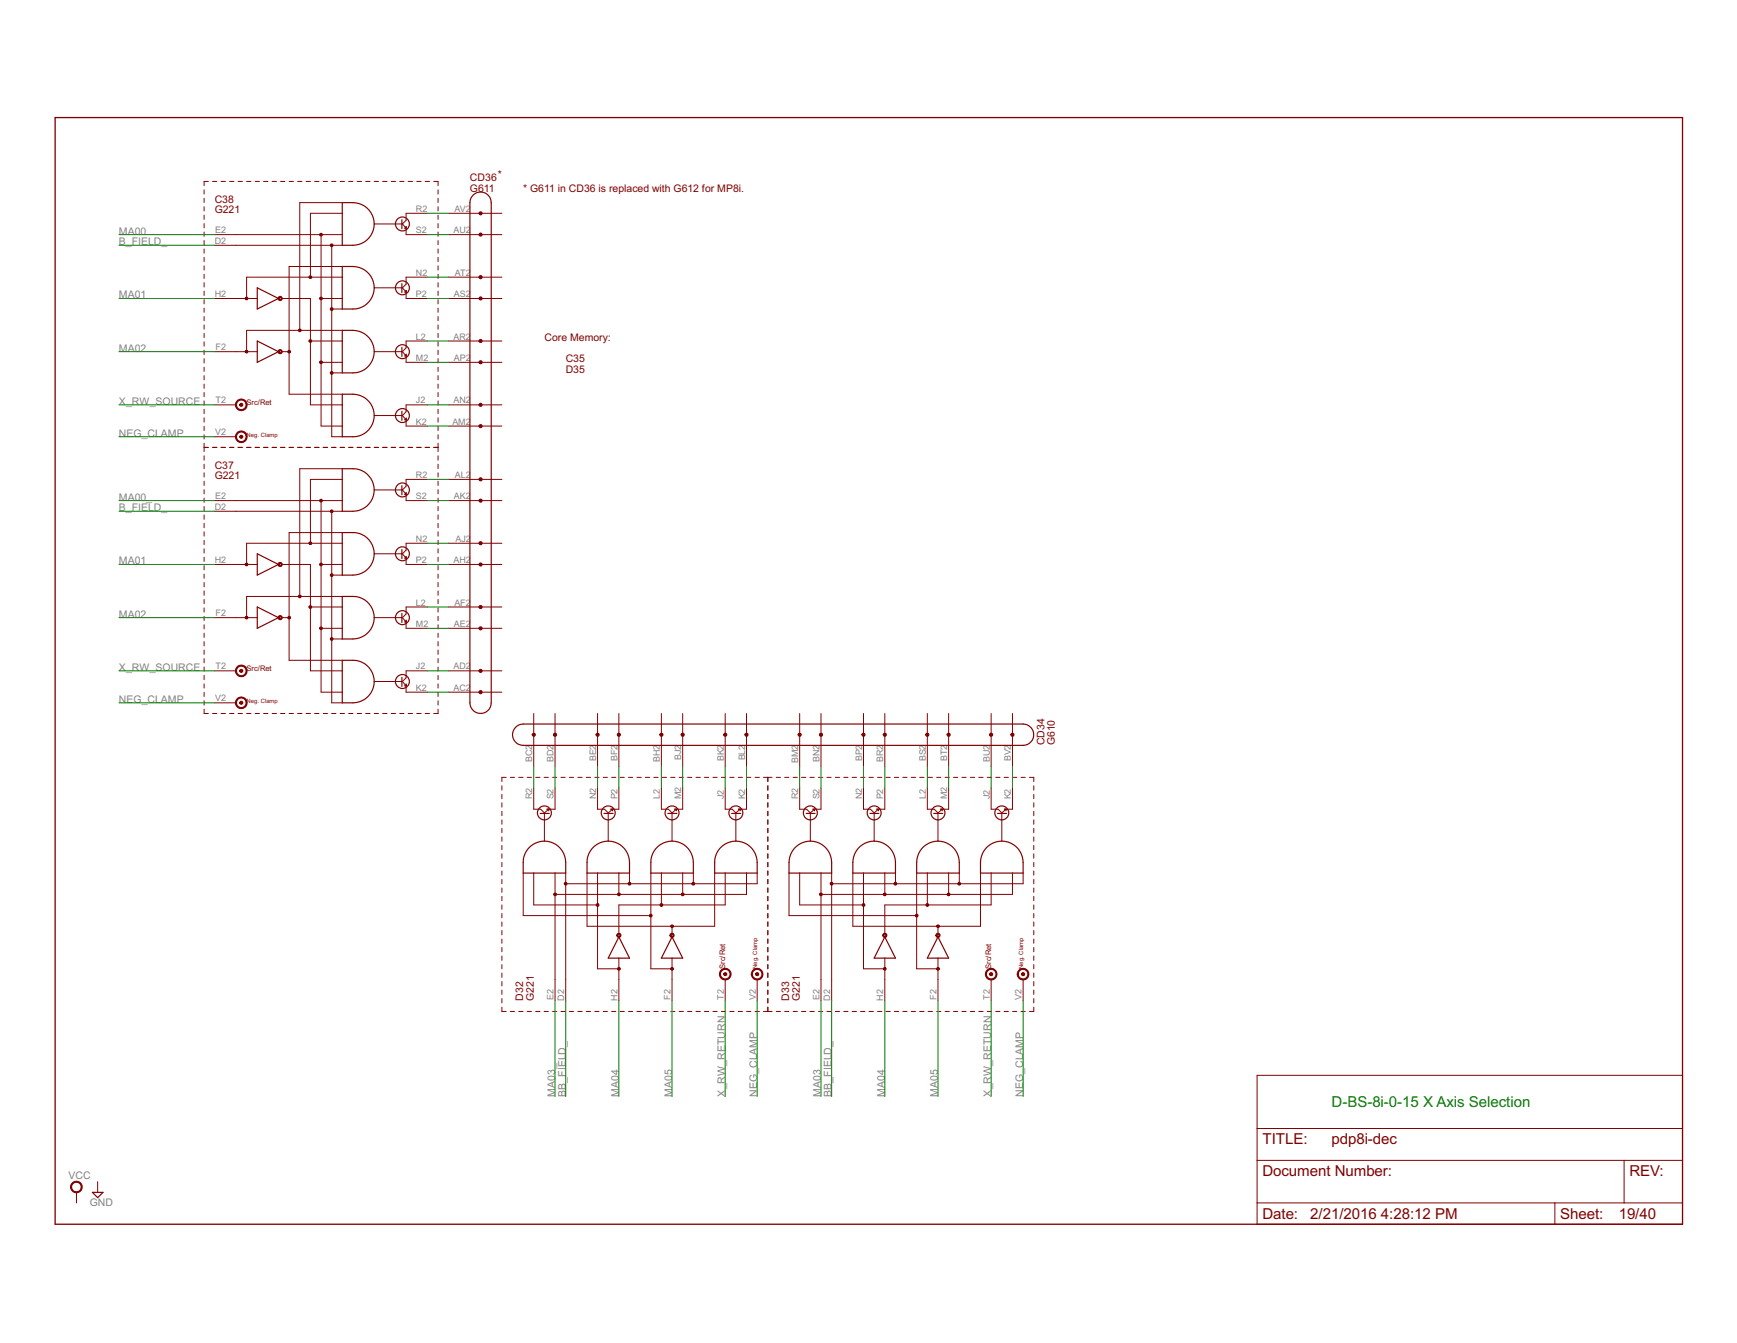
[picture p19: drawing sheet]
<svg xmlns="http://www.w3.org/2000/svg" width="279mm" height="216mm" viewBox="0 0 279 216" stroke-linecap="round" stroke-linejoin="round" font-family="sans-serif">
<defs><g id="words">
<text font-size="2.7" fill="#008000" x="214.2" y="178">D-BS-8i-0-15 X Axis Selection</text>
<g font-size="2.7" fill="#800000">
<text x="203.1" y="184">TITLE:</text>
<text x="214.2" y="184">pdp8i-dec</text>
<text x="203.1" y="189.1">Document Number:</text>
<text x="262.1" y="189.1">REV:</text>
<text x="203.1" y="196">Date:</text>
<text x="210.8" y="196">2/21/2016</text>
<text x="222.1" y="196">4:28:12 PM</text>
<text x="251" y="196">Sheet:</text>
<text x="260.4" y="196">19/40</text>
</g>
<g font-size="1.9" fill="#800000">
<text x="75.6" y="29.2">CD36</text>
<text x="80.1" y="28.7">*</text>
<text x="34.5" y="32.6">C38</text>
<text x="34.5" y="34.3">G221</text>
<text x="75.6" y="30.9">G611</text>
<text x="84.2" y="30.9">* G611 in CD36 is replaced with G612 for MP8i.</text>
<text x="87.6" y="54.8">Core Memory:</text>
<text x="91" y="58.2">C35</text>
<text x="91" y="60">D35</text>
<text x="34.5" y="75.3">C37</text>
<text x="34.5" y="77.1">G221</text>
<text x="168" y="119.8" transform="rotate(-90 168 119.8)">CD34</text>
<text x="169.7" y="119.8" transform="rotate(-90 169.7 119.8)">G610</text>
<text x="84.2" y="160.9" transform="rotate(-90 84.2 160.9)">D32</text>
<text x="85.9" y="160.9" transform="rotate(-90 85.9 160.9)">G221</text>
<text x="126.9" y="160.9" transform="rotate(-90 126.9 160.9)">D33</text>
<text x="128.6" y="160.9" transform="rotate(-90 128.6 160.9)">G221</text>
</g>
<g font-size="1.9" fill="#808080">
<text x="19.1" y="37.7">MA00</text>
<text x="19.1" y="39.4">B_FIELD_</text>
<text x="19.1" y="48">MA01</text>
<text x="19.1" y="56.5">MA02</text>
<text x="19.1" y="65.1">X_RW_SOURCE</text>
<text x="19.1" y="70.2">NEG_CLAMP</text>
<text x="19.1" y="82.2">B_FIELD_</text>
<text x="19.1" y="80.5">MA00_</text>
<text x="19.1" y="90.7">MA01</text>
<text x="19.1" y="99.3">MA02</text>
<text x="19.1" y="107.9">X_RW_SOURCE</text>
<text x="19.1" y="113">NEG_CLAMP</text>
<text x="89.3" y="176.3" transform="rotate(-90 89.3 176.3)">MA03_</text>
<text x="91" y="176.3" transform="rotate(-90 91 176.3)">BB_FIELD_</text>
<text x="99.5" y="176.3" transform="rotate(-90 99.5 176.3)">MA04</text>
<text x="108.1" y="176.3" transform="rotate(-90 108.1 176.3)">MA05</text>
<text x="116.7" y="176.3" transform="rotate(-90 116.7 176.3)">X_RW_RETURN</text>
<text x="121.8" y="176.3" transform="rotate(-90 121.8 176.3)">NEG_CLAMP</text>
<text x="132.1" y="176.3" transform="rotate(-90 132.1 176.3)">MA03</text>
<text x="133.8" y="176.3" transform="rotate(-90 133.8 176.3)">BB_FIELD_</text>
<text x="142.3" y="176.3" transform="rotate(-90 142.3 176.3)">MA04</text>
<text x="150.9" y="176.3" transform="rotate(-90 150.9 176.3)">MA05</text>
<text x="159.4" y="176.3" transform="rotate(-90 159.4 176.3)">X_RW_RETURN</text>
<text x="164.6" y="176.3" transform="rotate(-90 164.6 176.3)">NEG_CLAMP</text>
<text x="11" y="189.5">VCC</text>
<text x="14.4" y="193.8">GND</text>
</g>
<g font-size="1.6" fill="#808080">
<text x="66.9" y="34.1">R2</text>
<text x="73.1" y="34.1">AV2</text>
<text x="34.5" y="39.2">D2</text>
<text x="34.6" y="37.5">E2</text>
<text x="66.9" y="37.5">S2</text>
<text x="72.9" y="37.5">AU2</text>
<text x="34.5" y="47.7">H2</text>
<text x="66.9" y="44.3">N2</text>
<text x="66.9" y="47.7">P2</text>
<text x="73" y="47.7">AS2</text>
<text x="73.2" y="44.3">AT2</text>
<text x="34.7" y="56.3">F2</text>
<text x="66.9" y="54.6">L2</text>
<text x="66.9" y="58">M2</text>
<text x="72.9" y="54.6">AR2</text>
<text x="73" y="58">AP2</text>
<text x="34.7" y="64.8">T2</text>
<text x="66.9" y="64.8">J2</text>
<text x="72.9" y="64.8">AN2</text>
<text x="34.6" y="70">V2</text>
<text x="66.9" y="68.3">K2</text>
<text x="72.8" y="68.3">AM2</text>
<text x="66.9" y="76.8">R2</text>
<text x="73.2" y="76.8">AL2</text>
<text x="34.5" y="82">D2</text>
<text x="34.6" y="80.2">E2</text>
<text x="66.9" y="80.2">S2</text>
<text x="73" y="80.2">AK2</text>
<text x="66.9" y="87.1">N2</text>
<text x="73.3" y="87.1">AJ2</text>
<text x="34.5" y="90.5">H2</text>
<text x="66.9" y="90.5">P2</text>
<text x="72.9" y="90.5">AH2</text>
<text x="34.7" y="99.1">F2</text>
<text x="66.9" y="97.3">L2</text>
<text x="66.9" y="100.8">M2</text>
<text x="73" y="100.8">AE2</text>
<text x="73.1" y="97.3">AF2</text>
<text x="34.7" y="107.6">T2</text>
<text x="66.9" y="107.6">J2</text>
<text x="72.9" y="107.6">AD2</text>
<text x="34.6" y="112.7">V2</text>
<text x="66.9" y="111">K2</text>
<text x="72.9" y="111">AC2</text>
<text x="85.6" y="122.5" transform="rotate(-90 85.6 122.5)">BC2</text>
<text x="89" y="122.5" transform="rotate(-90 89 122.5)">BD2</text>
<text x="95.9" y="122.4" transform="rotate(-90 95.9 122.4)">BE2</text>
<text x="99.3" y="122.3" transform="rotate(-90 99.3 122.3)">BF2</text>
<text x="106.2" y="122.5" transform="rotate(-90 106.2 122.5)">BH2</text>
<text x="109.6" y="122.2" transform="rotate(-90 109.6 122.2)">BJ2</text>
<text x="116.4" y="122.4" transform="rotate(-90 116.4 122.4)">BK2</text>
<text x="119.8" y="122.3" transform="rotate(-90 119.8 122.3)">BL2</text>
<text x="128.4" y="122.7" transform="rotate(-90 128.4 122.7)">BM2</text>
<text x="131.8" y="122.5" transform="rotate(-90 131.8 122.5)">BN2</text>
<text x="138.7" y="122.4" transform="rotate(-90 138.7 122.4)">BP2</text>
<text x="142.1" y="122.5" transform="rotate(-90 142.1 122.5)">BR2</text>
<text x="148.9" y="122.4" transform="rotate(-90 148.9 122.4)">BS2</text>
<text x="152.3" y="122.4" transform="rotate(-90 152.3 122.4)">BT2</text>
<text x="159.2" y="122.5" transform="rotate(-90 159.2 122.5)">BU2</text>
<text x="162.6" y="122.4" transform="rotate(-90 162.6 122.4)">BV2</text>
<text x="85.6" y="128.5" transform="rotate(-90 85.6 128.5)">R2</text>
<text x="89" y="128.5" transform="rotate(-90 89 128.5)">S2</text>
<text x="95.9" y="128.5" transform="rotate(-90 95.9 128.5)">N2</text>
<text x="99.3" y="128.5" transform="rotate(-90 99.3 128.5)">P2</text>
<text x="106.2" y="128.5" transform="rotate(-90 106.2 128.5)">L2</text>
<text x="109.6" y="128.5" transform="rotate(-90 109.6 128.5)">M2</text>
<text x="116.4" y="128.5" transform="rotate(-90 116.4 128.5)">J2</text>
<text x="119.8" y="128.5" transform="rotate(-90 119.8 128.5)">K2</text>
<text x="128.4" y="128.5" transform="rotate(-90 128.4 128.5)">R2</text>
<text x="131.8" y="128.5" transform="rotate(-90 131.8 128.5)">S2</text>
<text x="138.7" y="128.5" transform="rotate(-90 138.7 128.5)">N2</text>
<text x="142.1" y="128.5" transform="rotate(-90 142.1 128.5)">P2</text>
<text x="148.9" y="128.5" transform="rotate(-90 148.9 128.5)">L2</text>
<text x="152.3" y="128.5" transform="rotate(-90 152.3 128.5)">M2</text>
<text x="159.2" y="128.5" transform="rotate(-90 159.2 128.5)">J2</text>
<text x="162.6" y="128.5" transform="rotate(-90 162.6 128.5)">K2</text>
<text x="89" y="160.8" transform="rotate(-90 89 160.8)">E2</text>
<text x="90.8" y="160.9" transform="rotate(-90 90.8 160.9)">D2</text>
<text x="99.3" y="160.9" transform="rotate(-90 99.3 160.9)">H2</text>
<text x="107.9" y="160.7" transform="rotate(-90 107.9 160.7)">F2</text>
<text x="116.4" y="160.8" transform="rotate(-90 116.4 160.8)">T2</text>
<text x="121.6" y="160.8" transform="rotate(-90 121.6 160.8)">V2</text>
<text x="131.8" y="160.8" transform="rotate(-90 131.8 160.8)">E2</text>
<text x="133.5" y="160.9" transform="rotate(-90 133.5 160.9)">D2</text>
<text x="142.1" y="160.9" transform="rotate(-90 142.1 160.9)">H2</text>
<text x="150.6" y="160.7" transform="rotate(-90 150.6 160.7)">F2</text>
<text x="159.2" y="160.8" transform="rotate(-90 159.2 160.8)">T2</text>
<text x="164.3" y="160.8" transform="rotate(-90 164.3 160.8)">V2</text>
</g>
<g font-size="1.4" fill="#800000">
<text x="39.7" y="65.1">Src/Ret</text>
<text x="39.7" y="107.9">Src/Ret</text>
<text x="116.7" y="155.8" transform="rotate(-90 116.7 155.8)">Src/Ret</text>
<text x="159.4" y="155.8" transform="rotate(-90 159.4 155.8)">Src/Ret</text>
</g>
<g font-size="1.1" fill="#800000">
<text x="39.7" y="70.2">Neg. Clamp</text>
<text x="39.7" y="113">Neg. Clamp</text>
<text x="121.8" y="155.8" transform="rotate(-90 121.8 155.8)">Neg. Clamp</text>
<text x="164.6" y="155.8" transform="rotate(-90 164.6 155.8)">Neg. Clamp</text>
</g>
</g></defs>
<path d="M8.9 18.9h261.7v177.9h-261.7z" fill="none" stroke="#800000" stroke-width=".21"/>
<g fill="none" stroke="#800000" stroke-width=".16">
<path d="M32.8 30.5v.7M32.8 31.9v.7M32.8 33.2v.7M32.8 34.6v.7M32.8 35.9v.7M32.8 37.3v.7M32.8 38.7v.6M33.5 29.2h-.7v.6M34.2 29.2h.7M34.5 39.4h20.6M34.5 37.7h20.6M35.6 29.2h.7"/>
<path d="M36.9 29.2h.7M38.3 29.2h.7M39.7 29.2h.7M41 29.2h.7M42.4 29.2h.7M43.8 29.2h.7M45.1 29.2h.7M46.5 29.2h.7M47.9 29.2h.7M49.2 29.2h.7M50.6 29.2h.7M51.6 37.7v30.8h3.5"/>
<path d="M52 29.2h.7M53.3 29.2h.7M53.4 39.4v30.8h1.7M54.7 29.2h.7M55.1 34.3h-5.2v10.3M55.1 32.6h-6.9v20.5M56.1 29.2h.7M57.4 29.2h.7M58.8 29.2h.7M60.2 36h4.4M60.2 29.2h.7M61.6 29.2h.7"/>
<path d="M62.9 29.2h.7M64.3 29.2h.7M65.3 36.8v.9h3.4M65.7 29.2h.7M67 29.2h.7M68.4 29.2h.7M68.7 34.3h-3.4v1.1l-.6 .6 .6 .7M69.8 29.2h.7v.6M70.5 30.5v.7M70.5 31.9v.7M70.5 33.2v.7M70.5 34.6v.7"/>
<path d="M70.5 35.9v.7M70.5 37.3v.7M70.5 38.7v.6M72.2 37.7h8.5M72.2 34.3h8.5M32.8 40v.7M32.8 41.4v.7M32.8 42.7v.7M32.8 44.1v.7M32.8 45.4v.7M32.8 46.8v.7M32.8 48.2v.7"/>
<path d="M32.8 49.5v.7M32.8 50.9v.7M32.8 52.2v.7M32.8 53.6v.7M32.8 54.9v.7M32.8 56.3v.7M32.8 57.7v.7M32.8 59v.7M34.5 56.5h6.9M34.5 48h6.9M45.3 56.5h1.2M45.3 48h4.6v17.1h5.2"/>
<path d="M49.9 54.8h5.2M51.6 58.3h3.5M51.6 48h3.5M53.4 49.7h1.7M53.4 59.9h1.7M55.1 44.6h-15.4v3.4M55.1 53.1h-15.4v3.4M55.1 42.8h-8.6v20.6h8.6M60.2 46.3h4.4M60.2 56.5h4.4M65.3 47v1h3.4M65.3 57.3v1h3.4"/>
<path d="M68.7 44.6h-3.4v1.1l-.6 .6 .6 .6M68.7 54.8h-3.4v1.1l-.6 .6 .6 .7M70.5 40v.7M70.5 41.4v.7M70.5 42.7v.7M70.5 44.1v.7M70.5 45.4v.7M70.5 46.8v.7M70.5 48.2v.7M70.5 49.5v.7M70.5 50.9v.7M70.5 52.2v.7"/>
<path d="M70.5 53.6v.7M70.5 54.9v.7M70.5 56.3v.7M70.5 57.7v.7M70.5 59v.7M72.2 58.3h8.5M72.2 48h8.5M72.2 44.6h8.5M72.2 54.8h8.5M32.8 71.9h.7M32.8 60.4v.7M32.8 61.7v.7"/>
<path d="M32.8 63.1v.7M32.8 64.5v.6M32.8 65.8v.7M32.8 67.2v.7M32.8 68.5v.7M32.8 69.9v.7M32.8 71.2v1.4M32.8 73.3v.7M32.8 74.6v.7M32.8 76v.7M32.8 77.4v.6M32.8 78.7v.7"/>
<path d="M34.2 71.9h.7M34.5 70.2h3.5M34.5 65.1h3.5M35.6 71.9h.7M36.9 71.9h.7M38.3 71.9h.7M39.7 71.9h.7M41 71.9h.7M42.4 71.9h.7M43.8 71.9h.7M45.1 71.9h.7M46.5 71.9h.7"/>
<path d="M47.9 71.9h.7M49.2 71.9h.7M50.6 71.9h.7M52 71.9h.7M53.3 71.9h.7M54.7 71.9h.7M55.1 77.1h-5.2v10.2M55.1 75.4h-6.9v20.5M56.1 71.9h.7M57.4 71.9h.7M58.8 71.9h.7M60.2 66.8h4.4"/>
<path d="M60.2 71.9h.7M60.2 78.8h4.4M61.6 71.9h.7M62.9 71.9h.7M64.3 71.9h.7M65.3 67.6v.9h3.4M65.3 79.5v1h3.4M65.7 71.9h.7M67 71.9h.7M68.4 71.9h.7M68.7 65.1h-3.4v1.1l-.6 .6 .6 .7M68.7 77.1h-3.4v1.1l-.6 .6 .6 .7"/>
<path d="M69.8 71.9h.7M70.5 60.4v.7M70.5 61.7v.7M70.5 63.1v.7M70.5 64.5v.6M70.5 65.8v.7M70.5 67.2v.7M70.5 68.5v.7M70.5 69.9v.7M70.5 71.2v1.4M70.5 73.3v.7M70.5 74.6v.7"/>
<path d="M70.5 76v.7M70.5 77.4v.6M70.5 78.7v.7M72.2 68.5h8.5M72.2 65.1h8.5M72.2 77.1h8.5M32.8 80.1v.7M32.8 81.4v.7M32.8 82.8v.7M32.8 84.1v.7M32.8 85.5v.7M32.8 86.9v.6"/>
<path d="M32.8 88.2v.7M32.8 89.6v.7M32.8 90.9v.7M32.8 92.3v.7M32.8 93.6v.7M32.8 95v.7M32.8 96.4v.6M32.8 97.7v.7M32.8 99.1v.7M34.5 99.3h6.9M34.5 82.2h20.6M34.5 80.5h20.6"/>
<path d="M34.5 90.7h6.9M45.3 90.7h4.6v17.1h5.2M45.3 99.3h1.2M49.9 97.6h5.2M51.6 80.5v30.8h3.5M51.6 90.7h3.5M53.4 82.2v30.8h1.7M53.4 92.5h1.7M55.1 87.3h-15.4v3.4M55.1 95.9h-15.4v3.4M55.1 85.6h-8.6v20.6h8.6M60.2 89h4.4"/>
<path d="M60.2 99.3h4.4M65.3 89.8v.9h3.4M68.7 87.3h-3.4v1.1l-.6 .6 .6 .7M68.7 97.6h-3.4v1.1l-.6 .6 .6 .7M70.5 80.1v.7M70.5 81.4v.7M70.5 82.8v.7M70.5 84.1v.7M70.5 85.5v.7M70.5 86.9v.6M70.5 88.2v.7M70.5 89.6v.7"/>
<path d="M70.5 90.9v.7M70.5 92.3v.7M70.5 93.6v.7M70.5 95v.7M70.5 96.4v.6M70.5 97.7v.7M70.5 99.1v.7M72.2 80.5h8.5M72.2 90.7h8.5M72.2 87.3h8.5M72.2 97.6h8.5M32.8 100.4v.7"/>
<path d="M32.8 101.8v.7M32.8 103.1v.7M32.8 104.5v.7M32.8 105.9v.7M32.8 107.2v.7M32.8 108.6v.7M32.8 109.9v.7M32.8 111.3v.7M32.8 112.6v.7M32.8 114v.7h.7M34.2 114.7h.7M34.5 113h3.5"/>
<path d="M34.5 107.8h3.5M35.6 114.7h.7M36.9 114.7h.7M38.3 114.7h.7M39.7 114.7h.7M41 114.7h.7M42.4 114.7h.7M43.8 114.7h.7M45.1 114.7h.7M46.5 114.7h.7M47.9 114.7h.7M49.2 114.7h.7"/>
<path d="M50.6 114.7h.7M51.6 101h3.5M52 114.7h.7M53.3 114.7h.7M53.4 102.7h1.7M54.7 114.7h.7M56.1 114.7h.7M57.4 114.7h.7M58.8 114.7h.7M60.2 109.6h4.4M60.2 114.7h.7M61.6 114.7h.7"/>
<path d="M62.9 114.7h.7M64.3 114.7h.7M65.3 100.1v.9h3.4M65.3 110.3v1h3.4M65.7 114.7h.7M67 114.7h.7M68.4 114.7h.7M68.7 107.8h-3.4v1.2l-.6 .6 .6 .7M70.5 100.4v.7M70.5 101.8v.7M70.5 103.1v.7M70.5 104.5v.7"/>
<path d="M70.5 105.9v.7M70.5 107.2v.7M70.5 108.6v.7M70.5 109.9v.7M70.5 111.3v.7M70.5 112.6v.7M70.5 114v.7h-.7M72.2 111.3h8.5M72.2 101h8.5M72.2 107.8h8.5M85.9 114.7v8.6M89.3 114.7v8.6"/>
<path d="M96.1 114.7v8.6M99.5 114.7v8.6M106.4 114.7v8.6M109.8 114.7v8.6M116.6 114.7v8.6M120.1 114.7v8.6M128.6 114.7v8.6M132.1 114.7v8.6M138.9 114.7v8.6M142.3 114.7v8.6M149.2 114.7v8.6M152.6 114.7v8.6"/>
<path d="M159.4 114.7v8.6M162.9 114.7v8.6M80.7 126.3v.7M80.7 127.7v.7M80.7 129.1v.7M80.7 130.4v.7M80.7 131.8v.7M80.7 133.2v.7M80.7 134.5v.7M80.7 135.9v.7M80.7 137.3v.7M80.7 138.6v.7"/>
<path d="M81.4 125h-.7v.6M82.1 125h.7M83.4 125h.7M84.8 125h.7M85.9 126.7v3.4h1.1l.6 .6 .7-.6M86.2 125h.6M87.5 125h.7M87.6 130.8v4.4M88.9 125h.7M89.3 126.7v3.4h-1M90.2 125h.7M91.6 125h.7"/>
<path d="M92.9 125h.7M94.3 125h.7M95.7 125h.7M96.1 126.7v3.4h1.1l.6 .6 .7-.6M97 125h.7M97.8 130.8v4.4M98.4 125h.7M99.5 126.7v3.4h-.9M99.7 125h.7M101.1 125h.7M102.4 125h.7M103.8 125h.7"/>
<path d="M105.2 125h.7M106.4 126.7v3.4h1.1l.6 .6 .7-.6M106.5 125h.7M107.9 125h.7M108.1 130.8v4.4M109.2 125h.7M109.8 126.7v3.4h-.9M110.6 125h.7M112 125h.6M113.3 125h.7M114.7 125h.7M116 125h.7"/>
<path d="M116.6 126.7v3.4h1.2l.6 .6 .7-.6M117.4 125h.7M118.4 130.8v4.4M118.7 125h.7M120.1 126.7v3.4h-1M120.1 125h.7M121.5 125h.7M122.8 125h1.4M123.5 125v.6M123.5 126.3v.7M123.5 127.7v.7M123.5 129.1v.7"/>
<path d="M123.5 130.4v.7M123.5 131.8v.7M123.5 133.2v.7M123.5 134.5v.7M123.5 135.9v.7M123.5 137.3v.7M123.5 138.6v.7M124.9 125h.6M126.2 125h.7M127.6 125h.6M128.6 126.7v3.4h1.2l.5 .6 .7-.6M128.9 125h.7"/>
<path d="M130.3 125h.7M130.3 130.8v4.4M131.7 125h.6M132.1 126.7v3.4h-1M133 125h.7M134.4 125h.6M135.7 125h.7M137.1 125h.7M138.4 125h.7M138.9 126.7v3.4h1.1l.6 .6 .7-.6M139.8 125h.7M140.6 130.8v4.4"/>
<path d="M141.2 125h.6M142.3 126.7v3.4h-.9M142.5 125h.7M143.9 125h.6M145.2 125h.7M146.6 125h.7M147.9 125h.7M149.2 126.7v3.4h1.1l.6 .6 .7-.6M149.3 125h.7M150.7 125h.6M150.9 130.8v4.4M152 125h.7"/>
<path d="M152.6 126.7v3.4h-1M153.4 125h.7M154.7 125h.7M156.1 125h.7M157.4 125h.7M158.8 125h.7M159.4 126.7v3.4h1.1l.6 .6 .7-.6M160.2 125h.6M161.1 130.8v4.4M161.5 125h.7M162.9 126.7v3.4h-1M162.9 125h.7"/>
<path d="M164.2 125h.7M165.6 125h.7v.6M166.3 126.3v.7M166.3 127.7v.7M166.3 129.1v.7M166.3 130.4v.7M166.3 131.8v.7M166.3 133.2v.7M166.3 134.5v.7M166.3 135.9v.7M166.3 137.3v.7M166.3 138.6v.7"/>
<path d="M80.7 140v.7M80.7 141.4v.7M80.7 142.7v.7M80.7 144.1v.7M80.7 145.5v.7M80.7 146.9v.7M80.7 148.2v.7M80.7 149.6v.7M80.7 151v.6M80.7 152.3v.7M80.7 153.7v.7M80.7 155.1v.6"/>
<path d="M80.7 156.4v.7M80.7 157.8v.7M80.7 159.2v.7M84.2 140.4v6.8h20.5M85.9 140.4v5.1h10.2M89.3 140.4v20.5M91 140.4v20.5M94.4 140.4v8.5h20.6v-8.5M96.1 140.4v15.3h3.4M99.5 140.4v3.4M99.5 154v6.9M101.3 140.4v1.7"/>
<path d="M104.7 140.4v15.3h3.4M106.4 140.4v5.1M108.1 148.9v1.2M108.1 154v6.9M109.8 140.4v3.4M111.5 140.4v1.7M116.6 140.4v5.1h-17.1v4.6M116.6 157.5v3.4M120.1 140.4v3.4h-30.8M121.8 140.4v1.7h-30.8M121.8 157.5v3.4M123.5 140v.7"/>
<path d="M123.5 141.4v.7M123.5 142.7v.7M123.5 144.1v.7M123.5 145.5v.7M123.5 146.9v.7M123.5 148.2v.7M123.5 149.6v.7M123.5 151v.6M123.5 152.3v.7M123.5 153.7v.7M123.5 155.1v.6M123.5 156.4v.7"/>
<path d="M123.5 157.8v.7M123.5 159.2v.7M126.9 140.4v6.8h20.5M128.6 140.4v5.1h10.3M132.1 140.4v20.5M133.8 140.4v20.5M137.2 140.4v8.5h20.5v-8.5M138.9 140.4v15.3h3.4M142.3 140.4v3.4M142.3 154v6.9M144 140.4v1.7M147.4 140.4v15.3h3.5"/>
<path d="M149.2 140.4v5.1M150.9 148.9v1.2M150.9 154v6.9M152.6 140.4v3.4M154.3 140.4v1.7M159.4 140.4v5.1h-17.1v4.6M159.4 157.5v3.4M162.9 140.4v3.4h-30.8M164.6 140.4v1.7h-30.8M164.6 157.5v3.4M166.3 140v.7M166.3 141.4v.7"/>
<path d="M166.3 142.7v.7M166.3 144.1v.7M166.3 145.5v.7M166.3 146.9v.7M166.3 148.2v.7M166.3 149.6v.7M166.3 151v.6M166.3 152.3v.7M166.3 153.7v.7M166.3 155.1v.6M166.3 156.4v.7M166.3 157.8v.7"/>
<path d="M166.3 159.2v.7M80.7 160.5v.7M80.7 161.9v.7h.7M82.1 162.6h.7M83.4 162.6h.7M84.8 162.6h.7M86.2 162.6h.6M87.5 162.6h.7M88.9 162.6h.7M90.2 162.6h.7M91.6 162.6h.7M92.9 162.6h.7"/>
<path d="M94.3 162.6h.7M95.7 162.6h.7M97 162.6h.7M98.4 162.6h.7M99.7 162.6h.7M101.1 162.6h.7M102.4 162.6h.7M103.8 162.6h.7M105.2 162.6h.7M106.5 162.6h.7M107.9 162.6h.7M109.2 162.6h.7"/>
<path d="M110.6 162.6h.7M112 162.6h.6M113.3 162.6h.7M114.7 162.6h.7M116 162.6h.7M117.4 162.6h.7M118.7 162.6h.7M120.1 162.6h.7M121.5 162.6h.7M122.8 162.6h1.4M123.5 160.5v.7M123.5 161.9v.7"/>
<path d="M124.9 162.6h.6M126.2 162.6h.7M127.6 162.6h.6M128.9 162.6h.7M130.3 162.6h.7M131.7 162.6h.6M133 162.6h.7M134.4 162.6h.6M135.7 162.6h.7M137.1 162.6h.7M138.4 162.6h.7M139.8 162.6h.7"/>
<path d="M141.2 162.6h.6M142.5 162.6h.7M143.9 162.6h.6M145.2 162.6h.7M146.6 162.6h.7M147.9 162.6h.7M149.3 162.6h.7M150.7 162.6h.6M152 162.6h.7M153.4 162.6h.7M154.7 162.6h.7M156.1 162.6h.7"/>
<path d="M157.4 162.6h.7M158.8 162.6h.7M160.2 162.6h.6M161.5 162.6h.7M162.9 162.6h.7M164.2 162.6h.7M166.3 161.9v.7h-.7M166.3 160.5v.7M202.2 172.9h68.4v23.9h-68.4zM12.3 191.7v1.7M15.7 190v1.7M202.2 186.5h68.4"/>
<path d="M202.2 193.4h68.4M202.2 181.4h68.4M250.1 193.4v3.4M261.2 186.5v6.9"/>
</g>
<g fill="none" stroke="#800000" stroke-width=".19">
<path d="M55.1 32.6a5.5 5.5 0 0 1 3.5 .5 3.4 3.4 0 0 1 1.4 3.9 3.4 3.4 0 0 1-3.2 2.4h-1.7zM64.6 35.3v1.5M65.3 36.4v.3h-.2M76.2 31.3a1.71 1.71 0 0 1 1.8-.3 1.71 1.71 0 0 1 1 1.6v80.4a1.71 1.71 0 0 1-1.7 1.7 1.71 1.71 0 0 1-1.7-1.7v-80.4a1.68 1.68 0 0 1 .6-1.3zM41.4 46.3l3.4 1.7-3.4 1.7zM41.4 54.8l3.4 1.7-3.4 1.8zM55.1 42.8a5.5 5.5 0 0 1 3.5 .6 3.4 3.4 0 0 1 1.4 3.8 3.4 3.4 0 0 1-3.2 2.5h-1.7zM55.1 53.1a5.5 5.5 0 0 1 3.5 .6 3.4 3.4 0 0 1 1.4 3.8 3.4 3.4 0 0 1-3.2 2.4h-1.7zM64.6 45.6v1.4M64.6 55.8v1.5M65.3 46.7v.2h-.2M65.3 57v.2h-.2"/>
<path d="M55.1 63.4a5.5 5.5 0 0 1 3.5 .5 3.4 3.4 0 0 1 1.4 3.9 3.4 3.4 0 0 1-3.2 2.4h-1.7zM55.1 75.4a5.4 5.4 0 0 1 3.5 .5 3.4 3.4 0 0 1 1.5 3.8 3.4 3.4 0 0 1-3.3 2.5h-1.7zM64.6 66.1v1.5M64.6 78.1v1.4M65.3 67.2v.3h-.2M65.3 79.2v.3h-.2M41.4 89l3.4 1.7-3.4 1.8zM41.4 97.6l3.4 1.7-3.4 1.7zM55.1 85.6a5.4 5.4 0 0 1 3.5 .5 3.4 3.4 0 0 1 1.5 3.9 3.4 3.4 0 0 1-3.3 2.5h-1.7zM55.1 95.9a5.4 5.4 0 0 1 3.5 .5 3.4 3.4 0 0 1 1.5 3.9 3.4 3.4 0 0 1-3.3 2.4h-1.7zM64.6 88.3v1.5M64.6 98.6v1.5"/>
<path d="M65.3 89.5v.2h-.2M65.3 99.7v.3h-.2M55.1 106.2a5.4 5.4 0 0 1 3.5 .5 3.4 3.4 0 0 1 1.5 3.8 3.4 3.4 0 0 1-3.3 2.5h-1.7zM64.6 108.9v1.4M65.3 110v.3h-.2M82.9 117a1.68 1.68 0 0 1 1.3-.6h80.4a1.71 1.71 0 0 1 1.7 1.7 1.71 1.71 0 0 1-1.7 1.7h-80.4a1.71 1.71 0 0 1-1.6-1 1.71 1.71 0 0 1 .3-1.8zM85 136.4a3.4 3.4 0 0 1 3.8-1 3.4 3.4 0 0 1 2.2 3.2v1.8h-6.8a5.3 5.3 0 0 1 .5-3.6zM86.9 130.8h1.4M88 130.1h.3v.2M95.2 136.4a3.4 3.4 0 0 1 3.8-1 3.4 3.4 0 0 1 2.3 3.2v1.8h-6.9a5.3 5.3 0 0 1 .6-3.6zM97.2 130.8h1.4M98.3 130.1h.2v.2"/>
<path d="M105.5 136.4a3.4 3.4 0 0 1 3.8-1 3.4 3.4 0 0 1 2.2 3.2v1.8h-6.8a5.3 5.3 0 0 1 .5-3.6zM107.4 130.8h1.5M108.5 130.1h.3v.2M115.8 136.4a3.4 3.4 0 0 1 3.8-1 3.4 3.4 0 0 1 2.2 3.2v1.8h-6.8a5.3 5.3 0 0 1 .5-3.6zM117.7 130.8h1.4M118.8 130.1h.3v.2M127.8 136.4a3.4 3.4 0 0 1 3.7-1 3.4 3.4 0 0 1 2.3 3.2v1.8h-6.9a5.4 5.4 0 0 1 .6-3.6zM129.7 130.8h1.4M130.8 130.1h.2v.2M138 136.4a3.4 3.4 0 0 1 3.8-1 3.4 3.4 0 0 1 2.2 3.2v1.8h-6.8a5.4 5.4 0 0 1 .5-3.6zM139.9 130.8h1.5M141 130.1h.3v.2"/>
<path d="M148.3 136.4a3.4 3.4 0 0 1 3.8-1 3.4 3.4 0 0 1 2.2 3.2v1.8h-6.9a5.4 5.4 0 0 1 .6-3.6zM150.2 130.8h1.4M151.3 130.1h.3v.2M158.6 136.4a3.4 3.4 0 0 1 3.7-1 3.4 3.4 0 0 1 2.3 3.2v1.8h-6.9a5.4 5.4 0 0 1 .6-3.6zM160.5 130.8h1.4M161.6 130.1h.2v.2M99.5 150.6l1.8 3.4h-3.5zM108.1 150.6l1.7 3.4h-3.4zM142.3 150.6l1.7 3.4h-3.4zM150.9 150.6l1.7 3.4h-3.4zM14.9 191.7h1.7l-.9 .8z"/>
<circle cx="64.7" cy="36" r="1.12"/>
<circle cx="64.7" cy="46.3" r="1.12"/>
<circle cx="64.7" cy="56.5" r="1.12"/>
<circle cx="64.7" cy="78.8" r="1.12"/>
<circle cx="64.7" cy="66.8" r="1.12"/>
<circle cx="64.7" cy="99.3" r="1.12"/>
<circle cx="64.7" cy="89" r="1.12"/>
<circle cx="64.7" cy="109.6" r="1.12"/>
<circle cx="87.6" cy="130.7" r="1.12"/>
<circle cx="97.8" cy="130.7" r="1.12"/>
<circle cx="108.1" cy="130.7" r="1.12"/>
<circle cx="118.4" cy="130.7" r="1.12"/>
<circle cx="130.3" cy="130.7" r="1.12"/>
<circle cx="140.6" cy="130.7" r="1.12"/>
<circle cx="150.9" cy="130.7" r="1.12"/>
<circle cx="161.1" cy="130.7" r="1.12"/>
</g>
<g fill="#800000" stroke="#800000" stroke-width=".16">
<path d="M38.2 69.4a.95 .95 0 0 1 1.5 .4 .95 .95 0 0 1-.7 1.3 .95 .95 0 0 1-1.1-.9h.1a.77 .77 0 0 1 1.1-.7 .77 .77 0 0 1 .2 1.3 .77 .77 0 0 1-1.2-.3l-.1-.3h-.1v-.3z" fill-rule="evenodd"/>
<path d="M38.6 70.1l.1-.1 .3 .1v.3l-.3 .1-.2-.3 .3-.1 .1 .1-.1 .1-.3-.1z" fill-rule="evenodd"/>
<path d="M51.5 37.6h.2v.2h-.2v-.1h.2h-.2z" fill-rule="evenodd"/>
<path d="M51.5 37.6l.2-.1 .1 .3-.1 .1-.2-.1-.1-.1 .2-.1 .2 .1-.2 .1-.2-.1z" fill-rule="evenodd"/>
<path d="M53.2 39.3h.3v.3h-.2l-.2-.2 .3-.1v.2h-.1l-.2-.1z" fill-rule="evenodd"/>
<path d="M53.3 39.3h.1v.2h-.1l-.1-.1h.2h-.2z" fill-rule="evenodd"/>
<path d="M53.3 49.6h.1v.2h-.1l-.1-.1h.2h-.2z" fill-rule="evenodd"/>
<path d="M53.2 49.6l.2-.1 .2 .2-.1 .1h-.3l-.1-.1 .2-.1 .2 .1-.2 .1-.2-.1z" fill-rule="evenodd"/>
<path d="M51.5 47.9h.2v.2h-.2v-.1h.2h-.2z" fill-rule="evenodd"/>
<path d="M51.5 47.8h.3v.3l-.1 .1-.2-.1-.1-.1 .2-.1 .2 .1-.2 .1-.2-.1z" fill-rule="evenodd"/>
<path d="M51.5 58.1h.2v.2h-.2l.2-.1-.2 .1z" fill-rule="evenodd"/>
<path d="M51.5 58.1h.3v.3l-.1 .1-.2-.1-.1-.1 .2-.2 .2 .2-.2 .1-.2-.1z" fill-rule="evenodd"/>
<path d="M53.3 59.9h.1v.1h-.1l-.1-.1h.2h-.2z" fill-rule="evenodd"/>
<path d="M53.2 59.8l.2-.1 .2 .2-.1 .2h-.3l-.1-.2 .2-.1 .2 .1-.2 .2-.2-.2z" fill-rule="evenodd"/>
<path d="M39.6 47.9h.2v.2h-.2l-.1-.1h.2h-.2z" fill-rule="evenodd"/>
<path d="M39.5 47.8h.3v.3l-.1 .1-.2-.1-.1-.1 .2-.1 .2 .1-.2 .1-.2-.1z" fill-rule="evenodd"/>
<path d="M49.8 44.4h.2v.3h-.2v-.1h.2h-.2z" fill-rule="evenodd"/>
<path d="M49.7 44.4l.3-.1 .1 .4-.1 .1-.3-.1v-.1l.2-.2 .2 .2-.2 .1-.2-.1z" fill-rule="evenodd"/>
<path d="M49.8 54.7h.2v.2h-.2v-.1h.2h-.2z" fill-rule="evenodd"/>
<path d="M49.7 54.7l.3-.1 .1 .3-.1 .1-.3-.1v-.1l.2-.1 .2 .1-.2 .1-.2-.1z" fill-rule="evenodd"/>
<path d="M44.8 47.8a.35 .35 0 0 1 .5 0 .35 .35 0 0 1-.2 .6 .35 .35 0 0 1-.4-.4h.2a.17 .17 0 0 1 .2-.2 .17 .17 0 0 1 .1 .3 .17 .17 0 0 1-.3 0l-.2-.1z" fill-rule="evenodd"/>
<path d="M44.8 56.4a.35 .35 0 0 1 .5 0 .35 .35 0 0 1-.2 .5 .35 .35 0 0 1-.4-.4h.2a.17 .17 0 0 1 .2-.1 .17 .17 0 0 1 .1 .3 .17 .17 0 0 1-.3-.1l-.2-.1z" fill-rule="evenodd"/>
<path d="M39.6 56.4h.2v.2h-.2l-.1-.1h.2h-.2z" fill-rule="evenodd"/>
<path d="M39.5 56.4l.2-.1 .1 .4h-.1h-.2l-.1-.2 .2-.1 .2 .1-.2 .1-.2-.1z" fill-rule="evenodd"/>
<path d="M46.4 56.4h.2v.2h-.2v-.1h.1h-.1z" fill-rule="evenodd"/>
<path d="M46.3 56.4l.3-.1 .1 .4h-.3l-.1-.2h.3v.1h-.1l-.2-.1z" fill-rule="evenodd"/>
<path d="M48.1 53h.2v.2h-.2v-.1h.2h-.2z" fill-rule="evenodd"/>
<path d="M48 53l.2-.1 .2 .1v.2l-.2 .1-.2-.2 .2-.1 .1 .1-.1 .1-.2-.1z" fill-rule="evenodd"/>
<path d="M38.2 64.3a.95 .95 0 0 1 1.5 .4 .95 .95 0 0 1-.7 1.3 .95 .95 0 0 1-1.1-.9h.1a.77 .77 0 0 1 1.1-.7 .77 .77 0 0 1 .2 1.2 .77 .77 0 0 1-1.2-.3l-.1-.2h-.1v-.3z" fill-rule="evenodd"/>
<path d="M38.6 64.9l.3-.1 .2 .3-.1 .1-.1 .1-.3-.1-.1-.1 .3-.1 .1 .1-.1 .1-.3-.1z" fill-rule="evenodd"/>
<path d="M38.2 112.2a.95 .95 0 0 1 1.5 .4 .95 .95 0 0 1-.7 1.3 .95 .95 0 0 1-1.1-.9h.1a.77 .77 0 0 1 1.1-.7 .77 .77 0 0 1 .2 1.2 .77 .77 0 0 1-1.2-.3l-.1-.2h-.1v-.3z" fill-rule="evenodd"/>
<path d="M38.6 112.8l.3-.1 .2 .3-.1 .1-.1 .1-.3-.1-.1-.1 .3-.1 .1 .1-.1 .1-.3-.1z" fill-rule="evenodd"/>
<path d="M51.5 80.4h.2v.2h-.2v-.1h.2h-.2z" fill-rule="evenodd"/>
<path d="M51.5 80.3h.2l.1 .3-.1 .1-.2-.1-.1-.1 .2-.1 .2 .1-.2 .1-.2-.1z" fill-rule="evenodd"/>
<path d="M53.2 82.1l.2-.1 .1 .3-.2 .1-.2-.2 .2-.1 .2 .1-.2 .1-.2-.1z" fill-rule="evenodd"/>
<path d="M53.3 82.1h.1v.2h-.1l-.1-.1h.2h-.2z" fill-rule="evenodd"/>
<path d="M53.3 92.4h.1v.2h-.1l-.1-.1 .2-.1-.2 .1z" fill-rule="evenodd"/>
<path d="M53.2 92.3l.2-.1 .1 .4-.2 .1-.2-.2 .2-.1 .2 .1-.2 .1-.2-.1z" fill-rule="evenodd"/>
<path d="M51.5 90.7h.2v.1h-.2v-.1h.2h-.2z" fill-rule="evenodd"/>
<path d="M51.5 90.6l.2-.1 .1 .4-.1 .1-.2-.1-.1-.2 .2-.1 .2 .1-.2 .2-.2-.2z" fill-rule="evenodd"/>
<path d="M51.5 100.9h.2v.2h-.2v-.1h.2h-.2z" fill-rule="evenodd"/>
<path d="M51.5 100.9l.2-.1 .1 .3-.1 .1-.2-.1-.1-.1 .2-.1 .2 .1-.2 .1-.2-.1z" fill-rule="evenodd"/>
<path d="M53.3 102.6h.1v.2h-.1l-.1-.1h.2h-.2z" fill-rule="evenodd"/>
<path d="M53.2 102.6l.2-.1 .1 .3-.2 .1-.2-.2 .2-.1 .2 .1-.2 .1-.2-.1z" fill-rule="evenodd"/>
<path d="M39.6 90.7h.2v.1h-.2l-.1-.1h.2h-.2z" fill-rule="evenodd"/>
<path d="M39.5 90.6l.2-.1 .1 .4-.1 .1-.2-.1-.1-.2 .2-.1 .2 .1-.2 .2-.2-.2z" fill-rule="evenodd"/>
<path d="M49.8 87.2h.2v.2h-.2v-.1h.2h-.2z" fill-rule="evenodd"/>
<path d="M49.7 87.2h.4v.3h-.1h-.3v-.2l.2-.1 .2 .1-.2 .1-.2-.1z" fill-rule="evenodd"/>
<path d="M49.8 97.5h.2v.2h-.2v-.1h.2h-.2z" fill-rule="evenodd"/>
<path d="M49.7 97.5l.3-.1 .1 .2v.1h-.4v-.1l.2-.1 .2 .1-.2 .1-.2-.1z" fill-rule="evenodd"/>
<path d="M44.8 90.6a.35 .35 0 0 1 .5 0 .35 .35 0 0 1-.2 .5 .35 .35 0 0 1-.4-.4h.2a.17 .17 0 0 1 .2-.1 .17 .17 0 0 1 .1 .3 .17 .17 0 0 1-.3-.1l-.2-.1z" fill-rule="evenodd"/>
<path d="M44.8 99.1a.35 .35 0 0 1 .5 0 .35 .35 0 0 1-.2 .6 .35 .35 0 0 1-.4-.4h.2a.17 .17 0 0 1 .2-.2 .17 .17 0 0 1 .1 .3 .17 .17 0 0 1-.3 0l-.2-.1z" fill-rule="evenodd"/>
<path d="M39.6 99.2h.2v.2h-.2l-.1-.1h.2h-.2z" fill-rule="evenodd"/>
<path d="M39.5 99.2l.2-.1 .1 .3-.1 .1-.2-.1-.1-.1 .2-.1 .2 .1-.2 .1-.2-.1z" fill-rule="evenodd"/>
<path d="M46.4 99.2h.2v.2h-.2v-.1h.1h-.1z" fill-rule="evenodd"/>
<path d="M46.3 99.2l.3-.1 .1 .3-.3 .1-.1-.2 .2-.1 .1 .1-.1 .1-.2-.1z" fill-rule="evenodd"/>
<path d="M48.1 95.8h.2v.2h-.2v-.1h.2h-.2z" fill-rule="evenodd"/>
<path d="M48 95.7h.4v.3l-.2 .1-.2-.2 .3-.1v.1l-.1 .1-.2-.1z" fill-rule="evenodd"/>
<path d="M38.2 107.1a.95 .95 0 0 1 1.5 .3 .95 .95 0 0 1-.7 1.4 .95 .95 0 0 1-1.1-1h.1a.77 .77 0 0 1 1.1-.7 .77 .77 0 0 1 .2 1.3 .77 .77 0 0 1-1.2-.3l-.1-.3h-.1v-.2z" fill-rule="evenodd"/>
<path d="M38.6 107.7l.1-.1 .3 .1v.3l-.3 .1-.2-.3h.4l-.1 .1-.3-.1z" fill-rule="evenodd"/>
<path d="M121.2 155.9a.94 .94 0 0 1 1.4 .4 .94 .94 0 0 1-.6 1.2 .94 .94 0 0 1-1.2-.9h.2a.78 .78 0 0 1 1.2-.6 .78 .78 0 0 1 .1 1.3 .78 .78 0 0 1-1.2-.5l-.1-.2h-.2l.2-.5z" fill-rule="evenodd"/>
<path d="M121.6 156.5l.3-.1 .1 .1v.3h-.1h-.3l-.1-.2 .3-.1 .1 .1-.1 .1-.3-.1z" fill-rule="evenodd"/>
<path d="M89.2 143.7h.2v.2h-.2v-.1h.1h-.1z" fill-rule="evenodd"/>
<path d="M89.1 143.6h.4v.3l-.3 .1-.1-.2 .3-.1v.1l-.2 .1-.1-.1z" fill-rule="evenodd"/>
<path d="M90.8 141.9h.3l.1 .3-.1 .1-.3-.1v-.1l.2-.2 .1 .2-.1 .1-.2-.1z" fill-rule="evenodd"/>
<path d="M90.9 142h.2v.2h-.2l-.1-.1h.2h-.2z" fill-rule="evenodd"/>
<path d="M101.2 142h.1v.2h-.1l-.1-.1h.2h-.2z" fill-rule="evenodd"/>
<path d="M101.1 141.9h.2l.1 .3-.1 .1-.2-.1-.1-.1 .2-.2 .2 .2-.2 .1-.2-.1z" fill-rule="evenodd"/>
<path d="M99.5 143.7h.2v.2h-.2l-.1-.1h.2h-.2z" fill-rule="evenodd"/>
<path d="M99.4 143.6h.3v.3l-.2 .1-.2-.2 .4-.1v.1l-.2 .1-.2-.1z" fill-rule="evenodd"/>
<path d="M109.7 143.7h.2v.2h-.2v-.1h.2h-.2z" fill-rule="evenodd"/>
<path d="M109.6 143.6h.4v.3l-.3 .1-.1-.2 .3-.1v.1l-.1 .1-.2-.1z" fill-rule="evenodd"/>
<path d="M111.4 142h.2v.2h-.2v-.1h.2h-.2z" fill-rule="evenodd"/>
<path d="M111.3 141.9h.3l.1 .3-.1 .1-.3-.1v-.1l.2-.2 .2 .2-.2 .1-.2-.1z" fill-rule="evenodd"/>
<path d="M99.5 155.7h.2v.2h-.2l-.1-.2h.2h-.2z" fill-rule="evenodd"/>
<path d="M99.4 155.6l.1-.1 .2 .1v.3l-.2 .1-.2-.3 .2-.1 .2 .1-.2 .2-.2-.2z" fill-rule="evenodd"/>
<path d="M96 145.4h.2v.2h-.2v-.1h.2h-.2z" fill-rule="evenodd"/>
<path d="M95.9 145.4l.3-.1 .2 .2-.1 .1h-.4v-.1l.2-.1 .1 .1-.1 .1-.2-.1z" fill-rule="evenodd"/>
<path d="M106.3 145.4h.2v.2h-.2v-.1h.1h-.1z" fill-rule="evenodd"/>
<path d="M106.2 145.4l.3-.1 .1 .2v.1h-.4v-.1l.2-.1 .1 .1-.1 .1-.2-.1z" fill-rule="evenodd"/>
<path d="M99.3 150.2a.34 .34 0 0 1 .5-.1 .34 .34 0 0 1-.1 .6 .34 .34 0 0 1-.5-.3h.2a.17 .17 0 0 1 .2-.2 .17 .17 0 0 1 .1 .3 .17 .17 0 0 1-.3 0l-.2-.1z" fill-rule="evenodd"/>
<path d="M107.9 150.1a.34 .34 0 0 1 .5 .1 .34 .34 0 0 1-.2 .5 .34 .34 0 0 1-.4-.3h.1a.18 .18 0 0 1 .3-.2 .17 .17 0 0 1 0 .3 .17 .17 0 0 1-.3 0l-.1-.1z" fill-rule="evenodd"/>
<path d="M108 155.7h.2v.2h-.2v-.2h.1h-.1z" fill-rule="evenodd"/>
<path d="M107.9 155.6l.1-.1 .3 .1v.3l-.3 .1-.1-.3 .2-.1 .1 .1-.1 .2-.2-.2z" fill-rule="evenodd"/>
<path d="M108 148.8h.2v.2h-.2v-.1h.1h-.1z" fill-rule="evenodd"/>
<path d="M107.9 148.8l.1-.1 .3 .1v.2l-.3 .1-.1-.2 .2-.1 .1 .1-.1 .1-.2-.1z" fill-rule="evenodd"/>
<path d="M104.6 147.1h.2v.2h-.2l-.1-.1h.2h-.2z" fill-rule="evenodd"/>
<path d="M104.5 147.1l.3-.1 .1 .3-.3 .1-.1-.2 .1-.1 .2 .1-.2 .1-.1-.1z" fill-rule="evenodd"/>
<path d="M115.9 156.1a.94 .94 0 0 1 1.5-.1 .94 .94 0 0 1-.4 1.5 .94 .94 0 0 1-1.3-.9h.2a.77 .77 0 0 1 1.1-.7 .77 .77 0 0 1 .2 1.3 .77 .77 0 0 1-1.3-.4v-.2h-.2z" fill-rule="evenodd"/>
<path d="M116.5 156.5l.2-.1 .2 .2v.2h-.2h-.2l-.1-.2 .3-.1-.1 .2-.2-.1z" fill-rule="evenodd"/>
<path d="M164 155.9a.94 .94 0 0 1 1.4 .4 .94 .94 0 0 1-.7 1.2 .94 .94 0 0 1-1.1-.9h.2a.77 .77 0 0 1 1.1-.7 .77 .77 0 0 1 .2 1.3 .77 .77 0 0 1-1.3-.4v-.2h-.2l.1-.3z" fill-rule="evenodd"/>
<path d="M164.4 156.5l.2-.1 .2 .1v.3h-.2h-.2l-.1-.2 .2-.1 .2 .1-.1 .1-.3-.1z" fill-rule="evenodd"/>
<path d="M132 143.7h.1v.2h-.1l-.1-.1h.2h-.2z" fill-rule="evenodd"/>
<path d="M131.9 143.6h.3v.3l-.1 .1-.2-.1-.1-.1 .2-.1 .2 .1-.2 .1-.2-.1z" fill-rule="evenodd"/>
<path d="M133.6 141.9h.2l.1 .3-.2 .1-.2-.2 .4-.1v.1l-.2 .1-.2-.1z" fill-rule="evenodd"/>
<path d="M133.7 142h.2v.2h-.2l-.1-.1 .2-.1-.2 .1z" fill-rule="evenodd"/>
<path d="M143.9 142h.2v.2h-.2v-.1l.2-.1-.2 .1z" fill-rule="evenodd"/>
<path d="M143.8 141.9h.3l.1 .3-.2 .1-.2-.2 .3-.1v.1l-.1 .1-.2-.1z" fill-rule="evenodd"/>
<path d="M142.2 143.7h.2v.2h-.2v-.1h.2h-.2z" fill-rule="evenodd"/>
<path d="M142.1 143.6h.4v.3l-.1 .1-.3-.1v-.1l.2-.1 .2 .1-.2 .1-.2-.1z" fill-rule="evenodd"/>
<path d="M152.5 143.7h.2v.2h-.2l-.1-.1 .2-.1-.2 .1z" fill-rule="evenodd"/>
<path d="M152.4 143.6h.4v.3l-.1 .1-.3-.1v-.1l.1-.1 .2 .1-.2 .1-.1-.1z" fill-rule="evenodd"/>
<path d="M154.2 142h.2v.2h-.2v-.1l.1-.1-.1 .1z" fill-rule="evenodd"/>
<path d="M154.1 141.9h.3l.1 .3-.3 .1-.1-.2 .3-.1v.1l-.1 .1-.2-.1z" fill-rule="evenodd"/>
<path d="M142.2 155.7h.2v.2h-.2v-.2h.2h-.2z" fill-rule="evenodd"/>
<path d="M142.1 155.6l.3-.1 .1 .4-.1 .1-.3-.1v-.2l.2-.1 .2 .1-.2 .2-.2-.2z" fill-rule="evenodd"/>
<path d="M138.8 145.4h.2v.2h-.2v-.1h.1h-.1z" fill-rule="evenodd"/>
<path d="M138.7 145.4l.1-.1 .3 .1v.2h-.4v-.1l.2-.1 .1 .1-.1 .1-.2-.1z" fill-rule="evenodd"/>
<path d="M149.1 145.4h.2v.2h-.2l-.1-.1h.2h-.2z" fill-rule="evenodd"/>
<path d="M149 145.4l.1-.1 .3 .1v.2h-.4l-.1-.1 .2-.1 .2 .1-.2 .1-.2-.1z" fill-rule="evenodd"/>
<path d="M142 150.2a.34 .34 0 0 1 .6-.1 .34 .34 0 0 1-.2 .6 .34 .34 0 0 1-.4-.3h.2a.17 .17 0 0 1 .2-.2 .17 .17 0 0 1 .1 .3 .17 .17 0 0 1-.3 0l-.2-.1z" fill-rule="evenodd"/>
<path d="M150.6 150.2a.34 .34 0 0 1 .5-.1 .34 .34 0 0 1-.1 .6 .34 .34 0 0 1-.5-.3h.2a.17 .17 0 0 1 .2-.2 .17 .17 0 0 1 .1 .3 .17 .17 0 0 1-.3 0l-.2-.1z" fill-rule="evenodd"/>
<path d="M150.8 155.7h.2v.2h-.2l-.1-.2h.2h-.2z" fill-rule="evenodd"/>
<path d="M150.7 155.6l.1-.1 .3 .1v.3l-.3 .1-.1-.3 .1-.1 .2 .1-.2 .2-.1-.2z" fill-rule="evenodd"/>
<path d="M150.8 148.8h.2v.2h-.2l-.1-.1h.2h-.2z" fill-rule="evenodd"/>
<path d="M150.7 148.8l.1-.1 .3 .1v.2l-.3 .1-.1-.2 .1-.1 .2 .1-.2 .1-.1-.1z" fill-rule="evenodd"/>
<path d="M147.4 147.1h.2v.2h-.2l-.1-.1h.2h-.2z" fill-rule="evenodd"/>
<path d="M147.3 147.1l.2-.1 .1 .3-.2 .1-.2-.2 .2-.1 .2 .1-.2 .1-.2-.1z" fill-rule="evenodd"/>
<path d="M158.7 156.1a.93 .93 0 0 1 1.5-.1 .93 .93 0 0 1-.5 1.5 .93 .93 0 0 1-1.2-.9h.2a.77 .77 0 0 1 1-.7 .77 .77 0 0 1 .3 1.3 .77 .77 0 0 1-1.3-.4v-.2h-.2z" fill-rule="evenodd"/>
<path d="M159.2 156.5l.3-.1 .1 .1v.3h-.1h-.3v-.2l.2-.1 .1 .1-.1 .1-.2-.1z" fill-rule="evenodd"/>
<path d="M11.5 190.3a.94 .94 0 0 1 1.6 0 .94 .94 0 0 1-.5 1.4 .94 .94 0 0 1-1.3-.9h.2a.77 .77 0 0 1 1.1-.7 .77 .77 0 0 1 .2 1.3 .77 .77 0 0 1-1.2-.3l-.1-.3h-.2z" fill-rule="evenodd"/>
<path d="M77.1 34.1h.1h.3v.3l-.3 .1-.2-.2 .4-.1-.1 .2-.3-.1z" fill-rule="evenodd"/>
<path d="M77.1 37.6l.3-.1 .1 .1v.3l-.1 .1-.3-.1-.1-.2h.4l-.1 .1-.3-.1z" fill-rule="evenodd"/>
<path d="M77.1 44.4l.3-.1 .1 .1v.3l-.3 .1-.2-.2 .4-.1-.1 .1h-.3z" fill-rule="evenodd"/>
<path d="M77.1 47.8l.3-.1 .1 .1v.3l-.1 .1-.3-.1-.1-.1 .4-.1-.1 .1h-.3z" fill-rule="evenodd"/>
<path d="M77.1 54.7l.3-.1 .1 .1v.3l-.1 .1-.3-.1-.1-.2h.4l-.1 .1-.3-.1z" fill-rule="evenodd"/>
<path d="M77.1 58.1l.1-.1 .3 .1v.3l-.1 .1-.3-.1-.1-.1 .4-.1-.1 .1h-.3z" fill-rule="evenodd"/>
<path d="M77.1 64.9l.3-.1 .1 .1v.3l-.1 .1-.3-.1-.1-.1 .4-.1-.1 .2-.3-.1z" fill-rule="evenodd"/>
<path d="M77.1 68.3h.1h.3v.4h-.1h-.3l-.1-.2h.4l-.1 .1-.3-.1z" fill-rule="evenodd"/>
<path d="M77.1 76.9l.1-.1 .3 .1v.3l-.1 .1-.3-.1-.1-.1 .4-.1-.1 .1h-.3z" fill-rule="evenodd"/>
<path d="M77.1 80.3l.1-.1 .3 .1v.3l-.3 .1-.2-.2 .4-.1-.1 .2-.3-.1z" fill-rule="evenodd"/>
<path d="M77.1 87.2l.1-.1 .3 .1v.3l-.1 .1-.3-.1-.1-.2h.4l-.1 .1-.3-.1z" fill-rule="evenodd"/>
<path d="M77.1 90.6l.1-.1 .3 .1v.3l-.3 .1-.2-.3h.4l-.1 .1-.3-.1z" fill-rule="evenodd"/>
<path d="M77.1 97.4l.1-.1 .3 .1v.3l-.1 .1-.3-.1-.1-.1 .4-.1-.1 .2-.3-.1z" fill-rule="evenodd"/>
<path d="M77.1 100.9l.1-.1 .3 .1v.3l-.3 .1-.2-.3h.4l-.1 .1-.3-.1z" fill-rule="evenodd"/>
<path d="M77.1 107.7l.1-.1 .3 .1v.3l-.3 .1-.2-.3h.4l-.1 .1-.3-.1z" fill-rule="evenodd"/>
<path d="M77.1 111.1l.3-.1 .1 .1v.3l-.3 .1-.2-.2 .4-.1-.1 .2-.3-.1z" fill-rule="evenodd"/>
<path d="M162.6 118l.2-.1 .3 .1v.3l-.3 .1-.2-.3 .2-.1 .1 .1v.1l-.3-.1z" fill-rule="evenodd"/>
<path d="M159.2 118l.1-.1 .3 .1v.3l-.3 .1-.1-.3 .2-.1 .1 .1-.1 .1-.2-.1z" fill-rule="evenodd"/>
<path d="M152.4 118l.1-.1 .3 .1v.3l-.3 .1-.2-.3 .3-.1 .1 .1-.1 .1-.3-.1z" fill-rule="evenodd"/>
<path d="M148.9 118l.2-.1 .3 .1v.3l-.3 .1-.2-.3 .2-.1 .1 .1v.1l-.3-.1z" fill-rule="evenodd"/>
<path d="M142.1 118l.1-.1 .3 .1v.3l-.3 .1-.1-.3 .2-.1 .1 .1-.1 .1-.2-.1z" fill-rule="evenodd"/>
<path d="M138.7 118l.1-.1 .3 .1v.3l-.3 .1-.2-.3 .3-.1 .1 .1-.1 .1-.3-.1z" fill-rule="evenodd"/>
<path d="M131.8 118l.2-.1 .3 .1v.3l-.3 .1-.2-.3 .2-.1 .1 .1v.1l-.3-.1z" fill-rule="evenodd"/>
<path d="M128.4 118l.1-.1 .3 .1v.3l-.3 .1-.1-.3h.3l-.1 .1-.2-.1z" fill-rule="evenodd"/>
<path d="M119.9 118l.1-.1 .3 .1v.3l-.3 .1-.2-.3 .3-.1 .1 .1-.1 .1-.3-.1z" fill-rule="evenodd"/>
<path d="M116.5 118l.1-.1 .3 .1v.3l-.3 .1-.2-.3h.3v.1l-.3-.1z" fill-rule="evenodd"/>
<path d="M109.6 118l.1-.1 .3 .1v.3l-.3 .1-.1-.3 .2-.1 .1 .1-.1 .1-.2-.1z" fill-rule="evenodd"/>
<path d="M106.2 118l.1-.1 .3 .1v.3l-.3 .1-.2-.3h.4l-.1 .1-.3-.1z" fill-rule="evenodd"/>
<path d="M99.3 118l.2-.1 .3 .1v.3l-.3 .1-.2-.3 .2-.1 .1 .1v.1l-.3-.1z" fill-rule="evenodd"/>
<path d="M95.9 118l.2-.1 .2 .1v.3l-.2 .1-.2-.3h.3v.1l-.3-.1z" fill-rule="evenodd"/>
<path d="M89.1 118l.1-.1 .3 .1v.3l-.3 .1-.2-.3 .3-.1 .1 .1-.1 .1-.3-.1z" fill-rule="evenodd"/>
<path d="M85.7 118l.1-.1 .3 .1v.3l-.3 .1-.2-.3h.3v.1l-.3-.1z" fill-rule="evenodd"/>
</g>
<g fill="none" stroke="#008000" stroke-width=".16">
<path d="M19.1 37.7h15.4M19.1 39.4h15.4M68.7 34.3h3.5M68.7 37.7h3.5M19.1 48h15.4M19.1 56.5h15.4M68.7 44.6h3.5M68.7 48h3.5M68.7 58.3h3.5M68.7 54.8h3.5M19.1 65.1h15.4M19.1 70.2h15.4"/>
<path d="M68.7 77.1h3.5M68.7 68.5h3.5M68.7 65.1h3.5M19.1 90.7h15.4M19.1 80.5h15.4M19.1 82.2h15.4M19.1 99.3h15.4M68.7 97.6h3.5M68.7 90.7h3.5M68.7 87.3h3.5M68.7 80.5h3.5M19.1 107.8h15.4"/>
<path d="M19.1 113h15.4M68.7 111.3h3.5M68.7 107.8h3.5M68.7 101h3.5M85.9 123.3v3.4M89.3 123.3v3.4M96.1 123.3v3.4M99.5 123.3v3.4M106.4 123.3v3.4M109.8 123.3v3.4M116.6 123.3v3.4M120.1 123.3v3.4"/>
<path d="M128.6 123.3v3.4M132.1 123.3v3.4M138.9 123.3v3.4M142.3 123.3v3.4M149.2 123.3v3.4M152.6 123.3v3.4M159.4 123.3v3.4M162.9 123.3v3.4M89.3 160.9v15.4M91 160.9v15.4M99.5 160.9v15.4M108.1 160.9v15.4"/>
<path d="M116.6 160.9v15.4M121.8 160.9v15.4M132.1 160.9v15.4M133.8 160.9v15.4M142.3 160.9v15.4M150.9 160.9v15.4M159.4 160.9v15.4M164.6 160.9v15.4"/>
</g>
<use href="#words"/>
</svg>
